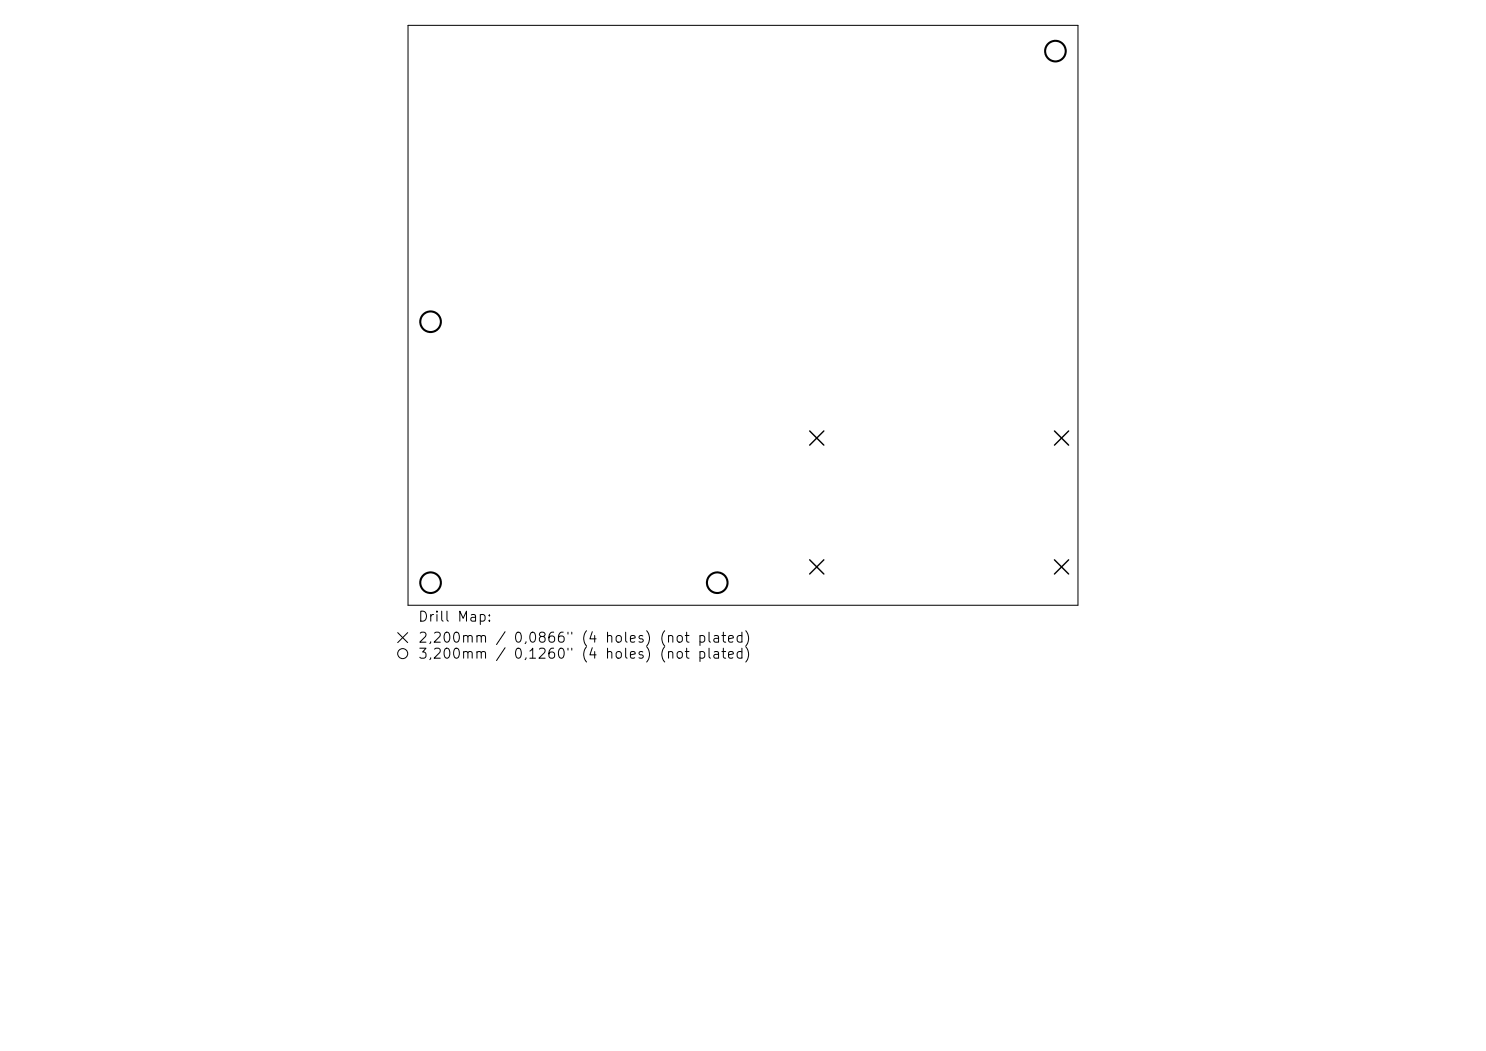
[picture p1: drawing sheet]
<svg xmlns="http://www.w3.org/2000/svg" width="297mm" height="210mm" viewBox="0 0 297 210" stroke-linecap="round" stroke-linejoin="round" font-family="sans-serif">
<defs><g id="words">
<g font-size="2">
<text x="83.4" y="124.7">Drill Map:</text>
<text x="83.4" y="128.9">2,200mm / 0,0866&quot; (4 holes) (not plated)</text>
<text x="83.4" y="132.1">3,200mm / 0,1260&quot; (4 holes) (not plated)</text>
</g>
</g></defs>
<g fill="none" stroke="#000" stroke-width=".2">
<path d="M81.6 5.1h133.9v115.8h-133.9zM79.5 126.4l2 2M81.5 126.4l-2 2"/>
<circle cx="80.5" cy="130.6" r="1"/>
</g>
<path d="M161.8 86.1l2.9 2.8M164.7 86.1l-2.9 2.8M210.8 86.1l2.8 2.8M213.6 86.1l-2.8 2.8M161.8 111.9l2.9 2.8M164.7 111.9l-2.9 2.8M210.8 111.9l2.8 2.8M213.6 111.9l-2.8 2.8" fill="none" stroke="#000" stroke-width=".28"/>
<g fill="none" stroke="#000" stroke-width=".41">
<circle cx="210.9" cy="10.2" r="2.06"/>
<circle cx="86.1" cy="64.3" r="2.06"/>
<circle cx="86.1" cy="116.4" r="2.06"/>
<circle cx="143.4" cy="116.4" r="2.06"/>
</g>
<use href="#words"/>
</svg>
